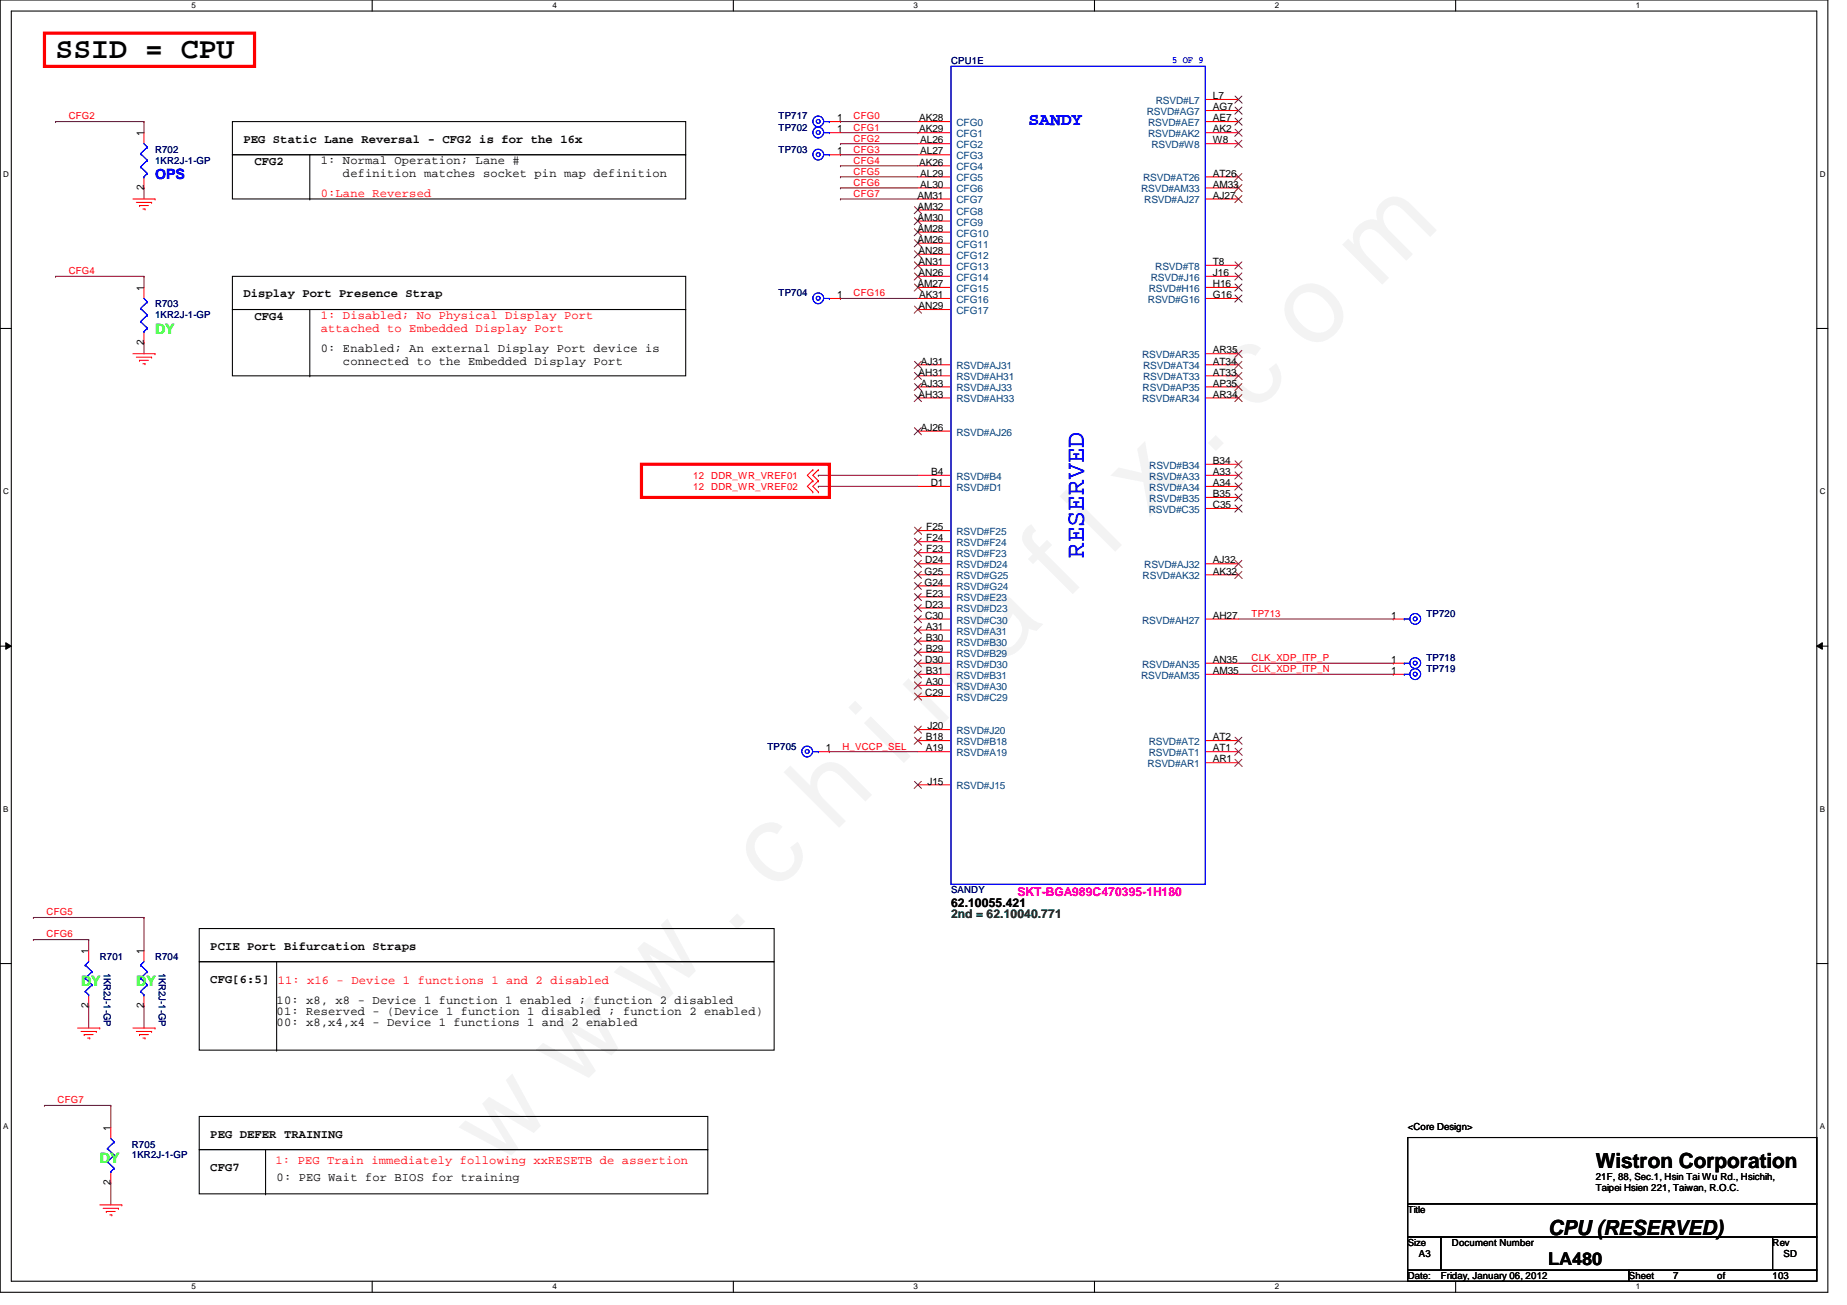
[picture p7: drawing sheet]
<svg xmlns="http://www.w3.org/2000/svg" width="297mm" height="210mm" viewBox="0 0 297 210" stroke-linecap="round" stroke-linejoin="round" font-family="sans-serif">
<defs><g id="words">
<text font-size="17.6" fill="#00f" x="80.1" y="188" transform="rotate(-45 80.1 188)">w w w . c h i n a f i x . c o m</text>
<text font-size="4.8" x="8.9" y="9.4">SSID = CPU</text>
<text font-size="4.2" fill="#00f" x="174.3" y="89.8" transform="rotate(-90 174.3 89.8)">RESERVED</text>
<g font-size="3.3">
<text x="256.6" y="187.9">Wistron Corporation</text>
<text x="249" y="198.6">CPU (RESERVED)</text>
</g>
<text font-size="2.8" fill="#00f" x="165.4" y="20.2">SANDY</text>
<text font-size="2.8" x="249" y="203.5">LA480</text>
<text font-size="2.3" fill="#00f" x="24.9" y="28.8">OPS</text>
<g font-size="2.3" fill="#0f0">
<text x="24.9" y="53.7">DY</text>
<text x="13" y="158.6">DY</text>
<text x="21.9" y="158.6">DY</text>
<text x="16" y="187">DY</text>
</g>
<g font-size="1.9">
<text x="39.2" y="22.9">PEG Static Lane Reversal - CFG2 is for the 16x</text>
<text x="40.9" y="26.5">CFG2</text>
<text x="51.6" y="26.4">1: Normal Operation; Lane #</text>
<text x="55.2" y="28.5">definition matches socket pin map definition</text>
<text x="39.2" y="47.8">Display Port Presence Strap</text>
<text x="40.9" y="51.4">CFG4</text>
<text x="51.6" y="56.6">0: Enabled; An external Display Port device is</text>
<text x="55.2" y="58.7">connected to the Embedded Display Port</text>
<text x="152.9" y="145.8">62.10055.421</text>
<text x="33.8" y="152.7">PCIE Port Bifurcation Straps</text>
<text x="33.8" y="158.1">CFG[6:5]</text>
<text x="44.5" y="161.5">10: x8, x8 - Device 1 function 1 enabled ; function 2 disabled</text>
<text x="44.5" y="163.3">01: Reserved - (Device 1 function 1 disabled ; function 2 enabled)</text>
<text x="44.5" y="165.1">00: x8,x4,x4 - Device 1 functions 1 and 2 enabled</text>
<text x="33.8" y="183">PEG DEFER TRAINING</text>
<text x="33.8" y="188.3">CFG7</text>
<text x="44.5" y="190">0: PEG Wait for BIOS for training</text>
</g>
<g font-size="1.9" fill="#f00">
<text x="51.6" y="31.7">0:Lane Reversed</text>
<text x="51.6" y="51.3">1: Disabled; No Physical Display Port</text>
<text x="51.6" y="53.4">attached to Embedded Display Port</text>
<text x="44.7" y="158.3">11: x16 - Device 1 functions 1 and 2 disabled</text>
<text x="44.3" y="187.2">1: PEG Train immediately following xxRESETB de assertion</text>
</g>
<text font-size="1.9" fill="#008000" x="152.9" y="147.6">2nd = 62.10040.771</text>
<text font-size="1.9" fill="#f0f" x="163.6" y="144.1">SKT-BGA989C470395-1H180</text>
<g font-size="1.6" fill="#000080">
<text x="152.9" y="10.3">CPU1E</text>
<text x="125.2" y="19.2">TP717</text>
<text x="125.2" y="21">TP702</text>
<text x="24.9" y="24.6">R702</text>
<text x="24.9" y="26.3">1KR2J-1-GP</text>
<text x="125.2" y="24.6">TP703</text>
<text x="125.2" y="47.7">TP704</text>
<text x="24.9" y="49.4">R703</text>
<text x="24.9" y="51.2">1KR2J-1-GP</text>
<text x="229.4" y="99.2">TP720</text>
<text x="229.4" y="106.3">TP718</text>
<text x="229.4" y="108.1">TP719</text>
<text x="123.4" y="120.6">TP705</text>
<text x="152.9" y="143.7">SANDY</text>
<text x="16" y="154.3">R701</text>
<text x="24.9" y="154.3">R704</text>
<text x="16.7" y="156.5" transform="rotate(90 16.7 156.5)">1KR2J-1-GP</text>
<text x="25.6" y="156.5" transform="rotate(90 25.6 156.5)">1KR2J-1-GP</text>
<text x="21.2" y="184.6">R705</text>
<text x="21.2" y="186.2">1KR2J-1-GP</text>
</g>
<text font-size="1.6" fill="#00f" x="188.5" y="10.1">5 OF 9</text>
<g font-size="1.6" fill="#004080">
<text x="185.9" y="16.7">RSVD#L7</text>
<text x="153.8" y="20.3">CFG0</text>
<text x="153.8" y="22.1">CFG1</text>
<text x="153.8" y="23.8">CFG2</text>
<text x="184.4" y="18.5">RSVD#AG7</text>
<text x="184.7" y="20.3">RSVD#AE7</text>
<text x="184.7" y="22.1">RSVD#AK2</text>
<text x="185.2" y="23.8">RSVD#W8</text>
<text x="153.8" y="25.6">CFG3</text>
<text x="153.8" y="27.4">CFG4</text>
<text x="153.8" y="29.2">CFG5</text>
<text x="183.9" y="29.2">RSVD#AT26</text>
<text x="153.8" y="30.9">CFG6</text>
<text x="153.8" y="32.7">CFG7</text>
<text x="153.8" y="34.5">CFG8</text>
<text x="183.5" y="30.9">RSVD#AM33</text>
<text x="184" y="32.7">RSVD#AJ27</text>
<text x="153.8" y="36.3">CFG9</text>
<text x="153.8" y="38.1">CFG10</text>
<text x="153.8" y="39.8">CFG11</text>
<text x="153.8" y="41.6">CFG12</text>
<text x="153.8" y="43.4">CFG13</text>
<text x="153.8" y="45.2">CFG14</text>
<text x="153.8" y="46.9">CFG15</text>
<text x="184.7" y="46.9">RSVD#H16</text>
<text x="185.1" y="45.2">RSVD#J16</text>
<text x="185.8" y="43.4">RSVD#T8</text>
<text x="153.8" y="48.7">CFG16</text>
<text x="153.8" y="50.5">CFG17</text>
<text x="184.6" y="48.7">RSVD#G16</text>
<text x="153.8" y="59.4">RSVD#AJ31</text>
<text x="183.7" y="57.6">RSVD#AR35</text>
<text x="183.9" y="59.4">RSVD#AT34</text>
<text x="153.8" y="61.2">RSVD#AH31</text>
<text x="153.8" y="62.9">RSVD#AJ33</text>
<text x="153.8" y="64.7">RSVD#AH33</text>
<text x="183.7" y="64.7">RSVD#AR34</text>
<text x="183.8" y="62.9">RSVD#AP35</text>
<text x="183.9" y="61.2">RSVD#AT33</text>
<text x="153.8" y="70.1">RSVD#AJ26</text>
<text x="153.8" y="77.2">RSVD#B4</text>
<text x="184.8" y="75.4">RSVD#B34</text>
<text x="184.8" y="77.2">RSVD#A33</text>
<text x="153.8" y="79">RSVD#D1</text>
<text x="184.7" y="82.5">RSVD#C35</text>
<text x="184.8" y="79">RSVD#A34</text>
<text x="184.8" y="80.7">RSVD#B35</text>
<text x="153.8" y="86.1">RSVD#F25</text>
<text x="153.8" y="87.8">RSVD#F24</text>
<text x="153.8" y="89.6">RSVD#F23</text>
<text x="153.8" y="91.4">RSVD#D24</text>
<text x="153.8" y="93.2">RSVD#G25</text>
<text x="153.8" y="95">RSVD#G24</text>
<text x="183.8" y="93.2">RSVD#AK32</text>
<text x="184" y="91.4">RSVD#AJ32</text>
<text x="153.8" y="100.3">RSVD#C30</text>
<text x="153.8" y="98.5">RSVD#D23</text>
<text x="153.8" y="96.7">RSVD#E23</text>
<text x="183.7" y="100.3">RSVD#AH27</text>
<text x="153.8" y="102.1">RSVD#A31</text>
<text x="153.8" y="103.8">RSVD#B30</text>
<text x="153.8" y="107.4">RSVD#D30</text>
<text x="153.8" y="105.6">RSVD#B29</text>
<text x="183.7" y="107.4">RSVD#AN35</text>
<text x="153.8" y="111">RSVD#A30</text>
<text x="153.8" y="109.2">RSVD#B31</text>
<text x="153.8" y="112.7">RSVD#C29</text>
<text x="183.5" y="109.2">RSVD#AM35</text>
<text x="153.8" y="118.1">RSVD#J20</text>
<text x="153.8" y="119.8">RSVD#B18</text>
<text x="184.7" y="119.8">RSVD#AT2</text>
<text x="153.8" y="121.6">RSVD#A19</text>
<text x="184.6" y="123.4">RSVD#AR1</text>
<text x="184.7" y="121.6">RSVD#AT1</text>
<text x="153.8" y="127">RSVD#J15</text>
</g>
<g font-size="1.6">
<text x="195.1" y="16">L7</text>
<text x="195.1" y="17.7">AG7</text>
<text x="23.1" y="21.9" transform="rotate(-90 23.1 21.9)">1</text>
<text x="134.6" y="19.5">1</text>
<text x="134.6" y="21.3">1</text>
<text x="147.8" y="19.5">AK28</text>
<text x="147.8" y="21.3">AK29</text>
<text x="148" y="23.1">AL26</text>
<text x="195.1" y="19.5">AE7</text>
<text x="195.1" y="21.3">AK2</text>
<text x="195.1" y="23.1">W8</text>
<text x="134.6" y="24.8">1</text>
<text x="147.8" y="26.6">AK26</text>
<text x="148" y="24.8">AL27</text>
<text x="148" y="28.4">AL29</text>
<text x="195.1" y="28.4">AT26</text>
<text x="23.1" y="30.6" transform="rotate(-90 23.1 30.6)">2</text>
<text x="147.6" y="32">AM31</text>
<text x="147.6" y="33.7">AM32</text>
<text x="147.6" y="35.5">AM30</text>
<text x="148" y="30.2">AL30</text>
<text x="195.1" y="30.2">AM33</text>
<text x="195.1" y="32">AJ27</text>
<text x="147.6" y="37.3">AM28</text>
<text x="147.6" y="39.1">AM26</text>
<text x="147.7" y="40.9">AN28</text>
<text x="23.1" y="46.8" transform="rotate(-90 23.1 46.8)">1</text>
<text x="134.6" y="48">1</text>
<text x="147.6" y="46.2">AM27</text>
<text x="147.7" y="42.6">AN31</text>
<text x="147.7" y="44.4">AN26</text>
<text x="147.8" y="48">AK31</text>
<text x="195.1" y="44.4">J16</text>
<text x="195.1" y="46.2">H16</text>
<text x="195.1" y="48">G16</text>
<text x="195.1" y="42.6">T8</text>
<text x="147.7" y="49.7">AN29</text>
<text x="23.1" y="55.5" transform="rotate(-90 23.1 55.5)">2</text>
<text x="148.1" y="58.6">AJ31</text>
<text x="195.1" y="58.6">AT34</text>
<text x="195.1" y="56.9">AR35</text>
<text x="147.7" y="60.4">AH31</text>
<text x="147.7" y="64">AH33</text>
<text x="148.1" y="62.2">AJ33</text>
<text x="195.1" y="60.4">AT33</text>
<text x="195.1" y="64">AR34</text>
<text x="195.1" y="62.2">AP35</text>
<text x="148.1" y="69.3">AJ26</text>
<text x="149.8" y="76.4">B4</text>
<text x="195.1" y="74.6">B34</text>
<text x="195.1" y="76.4">A33</text>
<text x="149.7" y="78.2">D1</text>
<text x="195.1" y="78.2">A34</text>
<text x="195.1" y="80">B35</text>
<text x="195.1" y="81.7">C35</text>
<text x="149" y="85.3">F25</text>
<text x="149" y="87.1">F24</text>
<text x="149" y="88.9">F23</text>
<text x="148.7" y="92.4">G25</text>
<text x="148.7" y="94.2">G24</text>
<text x="148.8" y="90.6">D24</text>
<text x="148.9" y="96">E23</text>
<text x="195.1" y="90.6">AJ32</text>
<text x="195.1" y="92.4">AK32</text>
<text x="148.8" y="99.5">C30</text>
<text x="148.8" y="97.7">D23</text>
<text x="148.9" y="101.3">A31</text>
<text x="195.1" y="99.5">AH27</text>
<text x="223.7" y="99.5">1</text>
<text x="148.8" y="106.6">D30</text>
<text x="148.9" y="103.1">B30</text>
<text x="148.9" y="104.9">B29</text>
<text x="195.1" y="106.6">AN35</text>
<text x="223.7" y="106.6">1</text>
<text x="148.8" y="112">C29</text>
<text x="148.9" y="110.2">A30</text>
<text x="148.9" y="108.4">B31</text>
<text x="195.1" y="108.4">AM35</text>
<text x="223.7" y="108.4">1</text>
<text x="148.9" y="119.1">B18</text>
<text x="149.1" y="117.3">J20</text>
<text x="195.1" y="119.1">AT2</text>
<text x="132.8" y="120.9">1</text>
<text x="148.9" y="120.9">A19</text>
<text x="195.1" y="120.9">AT1</text>
<text x="195.1" y="122.6">AR1</text>
<text x="149.1" y="126.2">J15</text>
<text x="14.2" y="153.5" transform="rotate(-90 14.2 153.5)">1</text>
<text x="23.1" y="153.5" transform="rotate(-90 23.1 153.5)">1</text>
<text x="14.2" y="162.1" transform="rotate(-90 14.2 162.1)">2</text>
<text x="23.1" y="162.1" transform="rotate(-90 23.1 162.1)">2</text>
<text x="17.8" y="181.9" transform="rotate(-90 17.8 181.9)">1</text>
<text x="226.4" y="181.7">&lt;Core Design&gt;</text>
<text x="17.8" y="190.6" transform="rotate(-90 17.8 190.6)">2</text>
<text x="256.6" y="189.7">21F, 88, Sec.1, Hsin Tai Wu Rd., Hsichih,</text>
<text x="256.6" y="191.6">Taipei Hsien 221, Taiwan, R.O.C.</text>
<text x="226.4" y="195.1">Title</text>
<text x="226.4" y="200.4">Size</text>
<text x="228.2" y="202.2">A3</text>
<text x="233.5" y="200.4">Document Number</text>
<text x="285.1" y="200.4">Rev</text>
<text x="286.8" y="202.2">SD</text>
<text x="226.4" y="205.7">Date:</text>
<text x="231.7" y="205.7">Friday, January 06, 2012</text>
<text x="262" y="205.7">Sheet</text>
<text x="269.1" y="205.7">7</text>
<text x="276.2" y="205.7">of</text>
<text x="285.1" y="205.7">103</text>
</g>
<g font-size="1.6" fill="#f00">
<text x="11" y="19.2">CFG2</text>
<text x="137.3" y="22.8">CFG2</text>
<text x="137.3" y="19.2">CFG0</text>
<text x="137.3" y="21">CFG1</text>
<text x="137.3" y="26.3">CFG4</text>
<text x="137.3" y="28.1">CFG5</text>
<text x="137.3" y="29.9">CFG6</text>
<text x="137.3" y="24.6">CFG3</text>
<text x="137.3" y="31.7">CFG7</text>
<text x="11" y="44.1">CFG4</text>
<text x="137.3" y="47.7">CFG16</text>
<text x="111.5" y="77">12</text>
<text x="114.4" y="77">DDR_WR_VREF01</text>
<text x="111.5" y="78.8">12</text>
<text x="114.4" y="78.8">DDR_WR_VREF02</text>
<text x="201.3" y="99.2">TP713</text>
<text x="201.3" y="106.3">CLK_XDP_ITP_P</text>
<text x="201.3" y="108.1">CLK_XDP_ITP_N</text>
<text x="135.5" y="120.6">H_VCCP_SEL</text>
<text x="7.5" y="147.2">CFG5</text>
<text x="7.5" y="150.8">CFG6</text>
<text x="9.3" y="177.5">CFG7</text>
</g>
<g font-size="1.3">
<text x="30.8" y="1.3">5</text>
<text x="88.9" y="1.3">4</text>
<text x="146.9" y="1.3">3</text>
<text x="205" y="1.3">2</text>
<text x="263.1" y="1.3">1</text>
<text x=".5" y="28.4">D</text>
<text x="292.6" y="28.4">D</text>
<text x=".5" y="79.5">C</text>
<text x="292.6" y="79.5">C</text>
<text x=".5" y="130.6">B</text>
<text x="292.6" y="130.6">B</text>
<text x=".5" y="181.7">A</text>
<text x="292.6" y="181.7">A</text>
<text x="30.8" y="207.4">5</text>
<text x="88.9" y="207.4">4</text>
<text x="146.9" y="207.4">3</text>
<text x="205" y="207.4">2</text>
<text x="263.1" y="207.4">1</text>
</g>
</g></defs>
<path d="M0 0h294v207.9h-294zM1.8 1.8h290.4v204.3h-290.4z" fill="none" stroke="#000" stroke-width=".17"/>
<g fill="#fff">
<path d="M30.8 .2h.7v1.4h-.7z"/>
<path d="M30.8 206.2h.7v1.4h-.7z"/>
</g>
<path d="M59.9 0v1.8M59.9 206.1v1.8" fill="none" stroke="#000" stroke-width=".17"/>
<g fill="#fff">
<path d="M88.9 .2h.6v1.4h-.6z"/>
<path d="M88.9 206.2h.6v1.4h-.6z"/>
</g>
<path d="M117.9 0v1.8M117.9 206.1v1.8" fill="none" stroke="#000" stroke-width=".17"/>
<g fill="#fff">
<path d="M146.9 .2h.7v1.4h-.7z"/>
<path d="M146.9 206.2h.7v1.4h-.7z"/>
</g>
<path d="M176 0v1.8M176 206.1v1.8" fill="none" stroke="#000" stroke-width=".17"/>
<g fill="#fff">
<path d="M205 .2h.7v1.4h-.7z"/>
<path d="M205 206.2h.7v1.4h-.7z"/>
</g>
<path d="M234.1 0v1.8M234.1 206.1v1.8" fill="none" stroke="#000" stroke-width=".17"/>
<g fill="#fff">
<path d="M263.1 .2h.7v1.4h-.7z"/>
<path d="M263.1 206.2h.7v1.4h-.7z"/>
<path d="M.5 27.3h.9v1.4h-.9z"/>
<path d="M292.6 27.3h.9v1.4h-.9z"/>
<path d="M.5 78.4h.9v1.4h-.9z"/>
<path d="M292.6 78.4h.9v1.4h-.9z"/>
</g>
<path d="M0 52.8h1.8M292.2 52.8h1.8" fill="none" stroke="#000" stroke-width=".17"/>
<g fill="#fff">
<path d="M.5 129.5h.8v1.4h-.8z"/>
<path d="M292.6 129.5h.9v1.4h-.9z"/>
</g>
<path d="M0 103.9h1.8M292.2 103.9h1.8" fill="none" stroke="#000" stroke-width=".17"/>
<path d="M.9 103.4l.9 .5-.9 .5zM292.2 103.9l.9-.5v1z" fill="#000"/>
<path d="M.9 103.4l.9 .5-.9 .5zM292.2 103.9l.9-.5v1z" fill="none" stroke="#000" stroke-width=".16"/>
<g fill="#fff">
<path d="M.5 180.5h.8v1.4h-.8z"/>
<path d="M292.6 180.5h.9v1.4h-.9z"/>
</g>
<g fill="none" stroke="#000" stroke-width=".17">
<path d="M37.4 19.6h72.9v5.3h-72.9zM37.4 24.9h72.9v7.1h-72.9zM49.8 32h.1M49.8 24.9v7.1M37.4 49.8h72.9v10.7h-72.9zM37.4 44.4h72.9v5.4h-72.9zM49.8 49.8v10.7M49.8 60.5h.1M0 155h1.8M32 149.4h92.5v5.3h-92.5zM32 154.7h92.5v14.2h-92.5zM44.5 154.7v14.2"/>
<path d="M292.2 155h1.8M32 179.6h81.8v5.3h-81.8zM44.5 168.9h.1M32 184.9h81.8v7.1h-81.8zM42.7 192h.1M42.7 184.9v7.1M226.4 183h65.8v10.6h-65.8zM226.4 193.6h65.8v5.4h-65.8zM226.4 199h5.3v5.3h-5.3zM231.7 199h53.4v5.3h-53.4zM285.1 199h7.1v5.3h-7.1zM226.4 204.3h35.6v1.8h-35.6z"/>
<path d="M262 204.3h30.2v1.8h-30.2z"/>
</g>
<g fill="none" stroke="#800040" stroke-width=".17">
<path d="M8.9 19.6h.1M8.9 19.6h14.3M23.2 19.6h.1M23.2 19.6v1.7M135.2 19.6h.1M135.2 19.6h12.4M23.2 30.2h.1M23.2 30.2v1.8M135.2 23.1h.1M135.2 23.1h12.4M135.2 21.3h12.4M147.6 21.3h.1"/>
<path d="M8.9 44.4h.1M8.9 44.4h14.3M23.2 44.4h.1M23.2 55.1h.1M23.2 44.4v1.8M23.2 55.1v1.8M5.4 151.1h.1M5.4 147.6h.1M5.4 151.1h8.9M5.4 147.6h17.8M14.3 151.1h.1M14.3 151.1v1.8"/>
<path d="M23.2 147.6h.1M23.2 147.6v5.3M7.2 177.8h.1M7.2 177.8h10.6M14.3 161.8h.1M14.3 161.8v3.6M17.8 177.8h.1M17.8 177.8v3.6M23.2 161.8h.1M23.2 161.8v3.6M17.8 190.2h.1M17.8 190.2v3.6"/>
</g>
<g fill="none" stroke="#f00" stroke-width=".17">
<path d="M133.4 19.6h1.8M147.6 19.6h5.3M193.8 19.6h5.4M193.8 16h5.4M193.8 17.8h5.4M21.4 32h3.5M21.9 32.6h2.5M22.4 33.1h.1M22.4 33.1h1.5M23 33.6h.3M23.2 21.3v1.8M23.2 28.4v1.8"/>
<path d="M23.3 33.6h.1M24.4 32.6h.1M24.9 32h.1M133.4 21.3h1.8M147.6 21.3h5.3M147.6 23.1h5.3M193.8 21.3h5.4M193.8 23.1h5.4M21.4 56.9h3.5M21.9 57.4h2.5M22.4 58h.1M22.4 58h1.5"/>
<path d="M23 58.5h.3M23.2 46.2v1.8M23.2 53.3v1.8M23.3 58.5h.1M24.4 57.4h.1M24.9 56.9h.1M14.3 152.9v1.8M23.2 152.9v1.8M12.5 165.4h3.5M13 165.9h2.5M13.5 166.4h.1M13.5 166.4h1.5"/>
<path d="M14.1 167h.3M14.3 160v1.8M14.4 167h.1M15.5 165.9h.1M16 165.4h.1M21.4 165.4h3.5M21.9 165.9h2.5M22.4 166.4h.1M22.4 166.4h1.5M23 167h.3M23.2 160v1.8M23.3 167h.1"/>
<path d="M24.4 165.9h.1M24.9 165.4h.1M16 193.8h3.6M16.6 194.4h2.4M17.1 194.9h.1M17.1 194.9h1.4M17.6 195.4h.4M17.8 181.4v1.7M17.8 188.5v1.7M18 195.4h.1M19 194.4h.1M19.6 193.8h.1"/>
</g>
<path d="M7.2 5.3h33.7v5.4h-33.7zM103.2 74.7h30.2v5.3h-30.2z" fill="none" stroke="#f00" stroke-width=".51"/>
<g fill="none" stroke="#00f" stroke-width=".17">
<path d="M132.5 19.6h.9M133.4 19.6h.1M152.9 10.7h40.9v131.5h-40.9zM22.6 24.7h.1M22.6 26.8h.1M22.6 24.7l1.1 1.1M22.6 26.8l1.1 1.1M23.2 28.4h.1M23.2 23.1l.5 .6M23.7 23.7h.1M23.7 25.8h.1M23.7 27.9h.1"/>
<path d="M23.7 23.7l-1.1 1M23.7 25.8l-1.1 1M23.7 27.9l-.5 .5M132.5 21.3h.9M133.4 21.3h.1M22.6 49.6h.1M22.6 51.7h.1M22.6 49.6l1.1 1.1M22.6 51.7l1.1 1.1M23.2 53.3h.1M23.2 48l.5 .6M23.7 48.6h.1"/>
<path d="M23.7 50.7h.1M23.7 52.8h.1M23.7 48.6l-1.1 1M23.7 50.7l-1.1 1M23.7 52.8l-.5 .5M13.7 155.2h.1M13.7 157.4h.1M13.7 159.5h.1M13.7 155.2l1.1 1.1M13.7 157.4l1.1 1M13.7 159.5l.6 .5M14.3 154.7l-.6 .5"/>
<path d="M14.8 156.3h.1M14.8 158.4h.1M14.8 156.3l-1.1 1.1M14.8 158.4l-1.1 1.1M22.6 155.2h.1M22.6 157.4h.1M22.6 159.5h.1M22.6 155.2l1.1 1.1M22.6 157.4l1.1 1M22.6 159.5l.6 .5M23.2 154.7l-.6 .5M23.7 156.3h.1"/>
<path d="M23.7 158.4h.1M23.7 156.3l-1.1 1.1M23.7 158.4l-1.1 1.1M14.3 160h.1M23.2 160h.1M17.3 184.7h.1M17.3 186.9h.1M17.3 184.7l1.1 1.1M17.3 186.9l1.1 1M17.8 188.5h.1M17.8 183.1l.6 .6M18.4 183.7h.1"/>
<path d="M18.4 185.8h.1M18.4 187.9h.1M18.4 183.7l-1.1 1M18.4 185.8l-1.1 1.1M18.4 187.9l-.6 .6"/>
<circle cx="131.6" cy="19.5" r=".32"/>
<circle cx="131.6" cy="19.5" r=".87"/>
<circle cx="131.6" cy="21.3" r=".32"/>
<circle cx="131.6" cy="24.9" r=".87"/>
<circle cx="131.6" cy="21.3" r=".87"/>
</g>
<path d="M198.6 19l1.2 1.2M198.6 15.5l1.2 1.1M198.6 17.2l1.2 1.2M199.7 19l-1.1 1.2M199.7 15.5l-1.1 1.1M199.7 17.2l-1.1 1.2M198.6 20.8l1.2 1.1M198.6 22.6l1.2 1.1M199.7 20.8l-1.1 1.1M199.7 22.6l-1.1 1.1" fill="none" stroke="#804000" stroke-width=".16"/>
<use href="#words"/>
</svg>
